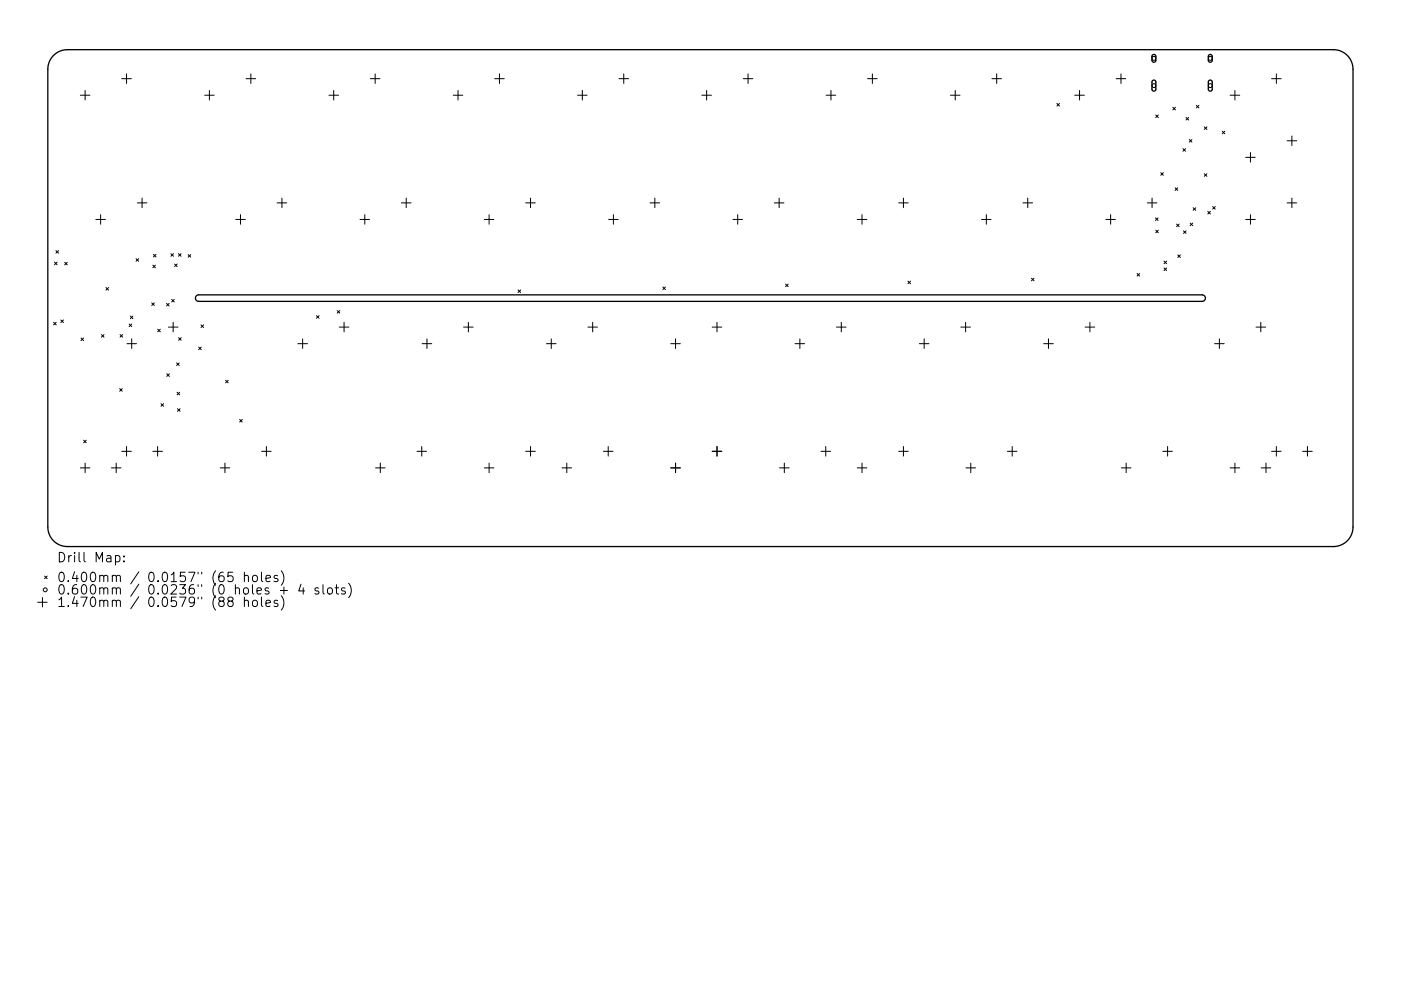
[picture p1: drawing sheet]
<svg xmlns="http://www.w3.org/2000/svg" width="297mm" height="210mm" viewBox="0 0 297 210" stroke-linecap="round" stroke-linejoin="round" font-family="sans-serif">
<defs><g id="words">
<g font-size="2.8">
<text x="12" y="119.3">Drill Map:</text>
<text x="12" y="123.5">0.400mm / 0.0157&quot; (65 holes)</text>
<text x="12" y="126.1">0.600mm / 0.0236&quot; (0 holes + 4 slots)</text>
<text x="12" y="128.8">1.470mm / 0.0579&quot; (88 holes)</text>
</g>
</g></defs>
<path d="M11.4 11.8a4.2 4.2 0 0 1 2.9-1.3h268.4a4.2 4.2 0 0 1 4.2 4.2v97.1a4.2 4.2 0 0 1-4.2 4.2h-268.4a4.2 4.2 0 0 1-4.2-4.2v-97.1a4.2 4.2 0 0 1 1.3-2.9zM244.4 11.7l.4-.1 .3 .3v1l-.3 .3h-.4l-.2-.3zM244.4 17.1l.4-.1 .3 .3v1.7l-.4 .3h-.3l-.2-.3zM256.3 11.7l.4-.1 .3 .3v1l-.3 .3h-.3l-.2-.3zM256.3 17.1l.4-.1 .3 .3v1.7l-.3 .3h-.3l-.2-.3zM41.6 62.8l.5-.2h212.8a.69 .69 0 0 1 .7 .7 .69 .69 0 0 1-.7 .6h-212.8a.69 .69 0 0 1-.6-.4 .69 .69 0 0 1 .1-.7z" fill="none" stroke="#000" stroke-width=".28"/>
<g fill="none" stroke="#000" stroke-width=".21">
<path d="M18 19.2v2M25.8 16.7h2M26.8 15.7v2M44.4 19.2v2M52.2 16.7h2M53.2 15.7v2M70.8 19.2v2M78.5 16.7h2.1M79.5 15.7v2M97.1 19.2v2M104.9 16.7h2M105.9 15.7v2"/>
<path d="M123.5 19.2v2M131.2 16.7h2.1M132.2 15.7v2M149.8 19.2v2M157.6 16.7h2M158.6 15.7v2M176.2 19.2v2M183.9 16.7h2.1M185 15.7v2M202.5 19.2v2M210.3 16.7h2M211.3 15.7v2"/>
<path d="M228.9 19.2v2M236.7 16.7h2M237.7 15.7v2M261.8 19.2v2M269.6 16.7h2M270.6 15.7v2M17 20.2h2.1M43.4 20.2h2M69.7 20.2h2.1M96.1 20.2h2M122.4 20.2h2.1M148.8 20.2h2"/>
<path d="M175.2 20.2h2M201.5 20.2h2M224.1 22l.5 .5M224.6 22l-.5 .5M227.9 20.2h2M245 24.4l.6 .5M245.6 24.4l-.6 .5M246.1 36.6l.6 .6M246.7 36.6l-.6 .6M248.7 22.8l.5 .5M249.1 39.9l.6 .5M249.2 22.8l-.5 .5"/>
<path d="M249.7 39.9l-.6 .5M250.8 31.5l.6 .6M251.4 31.5l-.6 .6M251.5 24.9l.5 .6M252 24.9l-.5 .6M252.2 29.6l.5 .6M252.7 29.6l-.5 .6M253.6 22.3l.6 .6M254.2 22.3l-.6 .6M255.3 36.9l.6 .5M255.3 26.9l.6 .6M255.9 36.9l-.6 .5"/>
<path d="M255.9 26.9l-.6 .6M259.1 27.8l.6 .6M259.7 27.8l-.6 .6M260.8 20.2h2M264.1 33.4h2M265.1 32.4v2M272.9 29.9h2M273.9 28.9v2M11.6 55.6l.5 .6M11.9 53.2l.5 .5M12.1 55.6l-.5 .6M12.4 53.2l-.5 .5"/>
<path d="M13.7 55.7l.6 .5M14.3 55.7l-.6 .5M20.3 46.6h2.1M21.3 45.5v2.1M28.8 54.9l.6 .5M29.1 43h2M29.4 54.9l-.6 .5M30.1 42v2.1M32.4 56.3l.6 .5M32.5 54l.6 .5M33 56.3l-.6 .5M33.1 54l-.6 .5"/>
<path d="M36.2 53.8l.6 .6M36.8 53.8l-.6 .6M37 56l.6 .6M37.6 56l-.6 .6M37.8 53.8l.6 .6M38.4 53.8l-.6 .6M39.9 54l.5 .6M40.4 54l-.5 .6M50 46.6h2M51 45.5v2.1M58.8 43h2M59.8 42v2.1"/>
<path d="M76.3 46.6h2.1M77.3 45.5v2.1M85.1 43h2M86.1 42v2.1M102.7 46.6h2M103.7 45.5v2.1M111.5 43h2M112.5 42v2.1M129 46.6h2.1M130.1 45.5v2.1M137.8 43h2.1M138.8 42v2.1"/>
<path d="M155.4 46.6h2M156.4 45.5v2.1M164.2 43h2M165.2 42v2.1M181.7 46.6h2.1M182.8 45.5v2.1M190.5 43h2.1M191.5 42v2.1M192.5 59.6l.6 .6M193.1 59.6l-.6 .6M208.1 46.6h2M209.1 45.5v2.1"/>
<path d="M216.9 43h2M217.9 42v2.1M218.7 59l.5 .6M219.2 59l-.5 .6M234.5 46.6h2M235.5 45.5v2.1M241.1 58l.5 .6M241.6 58l-.5 .6M243.2 43h2.1M244.3 42v2.1M245 46.2l.5 .6M245 48.8l.6 .6"/>
<path d="M245.5 46.2l-.5 .6M245.6 48.8l-.6 .6M246.8 55.4l.5 .5M246.8 56.8l.5 .6M247.3 55.4l-.5 .5M247.3 56.8l-.5 .6M249.5 47.5l.5 .6M249.7 54.1l.6 .5M250 47.5l-.5 .6M250.3 54.1l-.6 .5M250.9 49l.6 .5M251.5 49l-.6 .5"/>
<path d="M252.3 47.3l.6 .6M252.9 47.3l-.6 .6M253 44.1l.5 .5M253.5 44.1l-.5 .5M256.1 44.8l.5 .6M256.6 44.8l-.5 .6M257.1 43.8l.6 .6M257.7 43.8l-.6 .6M264.1 46.6h2M265.1 45.5v2.1M272.9 43h2M273.9 42v2.1"/>
<path d="M11.4 68.4l.5 .5M11.9 68.4l-.5 .5M12.9 67.9l.5 .5M13.4 67.9l-.5 .5M17.2 71.7l.5 .6M17.7 71.7l-.5 .6M21.5 71l.6 .5M22.1 71l-.6 .5M22.5 61l.5 .6M23 61l-.5 .6M25.5 71l.5 .5M26 71l-.5 .5"/>
<path d="M26.9 72.9h2M27.4 68.8l.5 .5M27.6 67.1l.6 .5M27.9 71.9v2M27.9 68.8l-.5 .5M28.2 67.1l-.6 .5M32.2 64.3l.5 .5M32.7 64.3l-.5 .5M33.4 69.8l.6 .6M34 69.8l-.6 .6M35.3 64.4l.6 .5M35.4 79.3l.5 .6"/>
<path d="M35.7 69.4h2M35.9 64.4l-.6 .5M35.9 79.3l-.5 .6M36.4 63.5l.6 .6M36.7 68.4v2M37 63.5l-.6 .6M37.4 77l.6 .6M37.9 71.6l.5 .6M38 77l-.6 .6M38.4 71.6l-.5 .6M42.1 73.6l.6 .6M42.6 68.9l.6 .6"/>
<path d="M42.7 73.6l-.6 .6M43.2 68.9l-.6 .6M63.1 72.9h2.1M64.2 71.9v2M67.1 67l.6 .5M67.7 67l-.6 .5M71.5 65.9l.6 .5M71.9 69.4h2.1M72.1 65.9l-.6 .5M73 68.4v2M89.5 72.9h2M90.5 71.9v2"/>
<path d="M98.3 69.4h2M99.3 68.4v2M109.8 61.5l.6 .6M110.4 61.5l-.6 .6M115.9 72.9h2M116.9 71.9v2M124.6 69.4h2.1M125.7 68.4v2M140.5 60.9l.6 .5M141.1 60.9l-.6 .5M142.2 72.9h2M143.2 71.9v2"/>
<path d="M151 69.4h2M152 68.4v2M166.6 60.3l.5 .5M167.1 60.3l-.5 .5M168.6 72.9h2M169.6 71.9v2M177.4 69.4h2M178.4 68.4v2M194.9 72.9h2.1M195.9 71.9v2M203.7 69.4h2M204.7 68.4v2"/>
<path d="M221.3 72.9h2M222.3 71.9v2M230.1 69.4h2M231.1 68.4v2M257.5 72.9h2M258.5 71.9v2M266.3 69.4h2M267.3 68.4v2M17 99.3h2.1M17.7 93.4l.6 .5M18 98.3v2M18.3 93.4l-.6 .5"/>
<path d="M23.6 99.3h2.1M24.6 98.3v2M25.4 82.4l.5 .6M25.8 95.8h2M25.9 82.4l-.5 .6M26.8 94.7v2.1M32.4 95.8h2M33.4 94.7v2.1M34.1 85.6l.6 .6M34.7 85.6l-.6 .6M37.5 83.2l.6 .6M37.6 86.7l.6 .6"/>
<path d="M38.1 83.2l-.6 .6M38.2 86.7l-.6 .6M46.7 99.3h2M47.7 98.3v2M47.8 80.7l.6 .5M48.4 80.7l-.6 .5M50.8 89l.6 .5M51.4 89l-.6 .5M55.5 95.8h2M56.5 94.7v2.1M79.6 99.3h2.1M80.6 98.3v2"/>
<path d="M88.4 95.8h2M89.4 94.7v2.1M102.7 99.3h2M103.7 98.3v2M111.5 95.8h2M112.5 94.7v2.1M119.2 99.3h2M120.2 98.3v2M127.9 95.8h2.1M129 94.7v2.1M142.2 99.3h2M143.2 98.3v2"/>
<path d="M151 95.8h2M152 94.7v2.1M165.3 99.3h2M166.3 98.3v2M174.1 95.8h2M175.1 94.7v2.1M181.7 99.3h2.1M182.8 98.3v2M190.5 95.8h2.1M191.5 94.7v2.1M204.8 99.3h2M205.8 98.3v2"/>
<path d="M213.6 95.8h2M214.6 94.7v2.1M237.7 99.3h2.1M238.8 98.3v2M246.5 95.8h2.1M247.6 94.7v2.1M260.8 99.3h2M261.8 98.3v2M267.4 99.3h2M268.4 98.3v2M269.6 95.8h2M270.6 94.7v2.1"/>
<path d="M276.2 95.8h2M277.2 94.7v2.1M24.5 118l.6-.1 .3 .4v.5l-.2 .3h-.7M26.3 119v.2M26.3 118v.2M8 127.8h2M9 126.8v2M9.4 122.2l.6 .6M10 122.2l-.6 .6M48.7 127.5l-.4-.3 .1-.3 .3-.2 .5 .1 .2 .3-.1 .2-.8 .3-.2 .3 .1 .6 .3 .2h.4l.3-.4v-.4l-.3-.4M49.3 121.4h-.9l-.1 1 .3-.2 .6 .1 .2 .2-.1 .7-.2 .2h-.5l-.3-.2M51.8 122.3a.5 .5 0 0 1 .9 .1v1"/>
<path d="M51.8 127.5a.5 .5 0 0 1 .9 .1v1.1M51.8 121.4v2M51.8 126.7v2M53.6 122.3a.54 .54 0 0 1 .6-.2 .54 .54 0 0 1 .4 .4v.5a.54 .54 0 0 1-.5 .4 .54 .54 0 0 1-.6-.4zM53.6 127.5a.54 .54 0 0 1 .6-.2 .54 .54 0 0 1 .4 .4v.6a.54 .54 0 0 1-.5 .4 .54 .54 0 0 1-.6-.4zM55.4 121.4v1.7l.3 .3M55.4 126.7v1.7l.3 .3M56.4 122.7l.9-.2-.1-.3-.5-.1-.3 .3 .1 .9h.7M56.4 128l.9-.2-.1-.4-.5-.1-.3 .3 .1 1h.7M58.9 122.2l-.5-.1-.3 .3 .1 .2 .7 .2v.5h-.8M58.9 127.4l-.5-.1-.3 .3 .1 .3 .7 .2v.5h-.8M59.4 125.3h1.6"/>
<path d="M59.6 121.1a2.29 2.29 0 0 1 0 3.1M59.6 126.4a2.29 2.29 0 0 1 0 3M60.2 124.5v1.5M63.8 123.9l-.5 1.5h1.3M64.3 124.7v1.3M67.5 124.8l-.4-.1-.3 .3 .1 .3 .6 .2v.4h-.7M68.5 124v1.8l.3 .2M69.5 124.9a.54 .54 0 0 1 .6-.2 .54 .54 0 0 1 .4 .4v.6a.54 .54 0 0 1-.5 .4 .54 .54 0 0 1-.6-.4zM71.1 124.7h.7M71.3 124v1.8l.1 .1 .4 .1M73.1 124.8l-.4-.1-.3 .3 .1 .3 .6 .2v.4h-.7M73.9 123.8a2.29 2.29 0 0 1 0 3"/>
<circle cx="244.6" cy="18.2" r=".41"/>
<circle cx="244.6" cy="12.4" r=".42"/>
<circle cx="256.6" cy="18.2" r=".42"/>
<circle cx="256.6" cy="12.4" r=".42"/>
<circle cx="9.6" cy="125.1" r=".42"/>
</g>
<use href="#words"/>
</svg>
